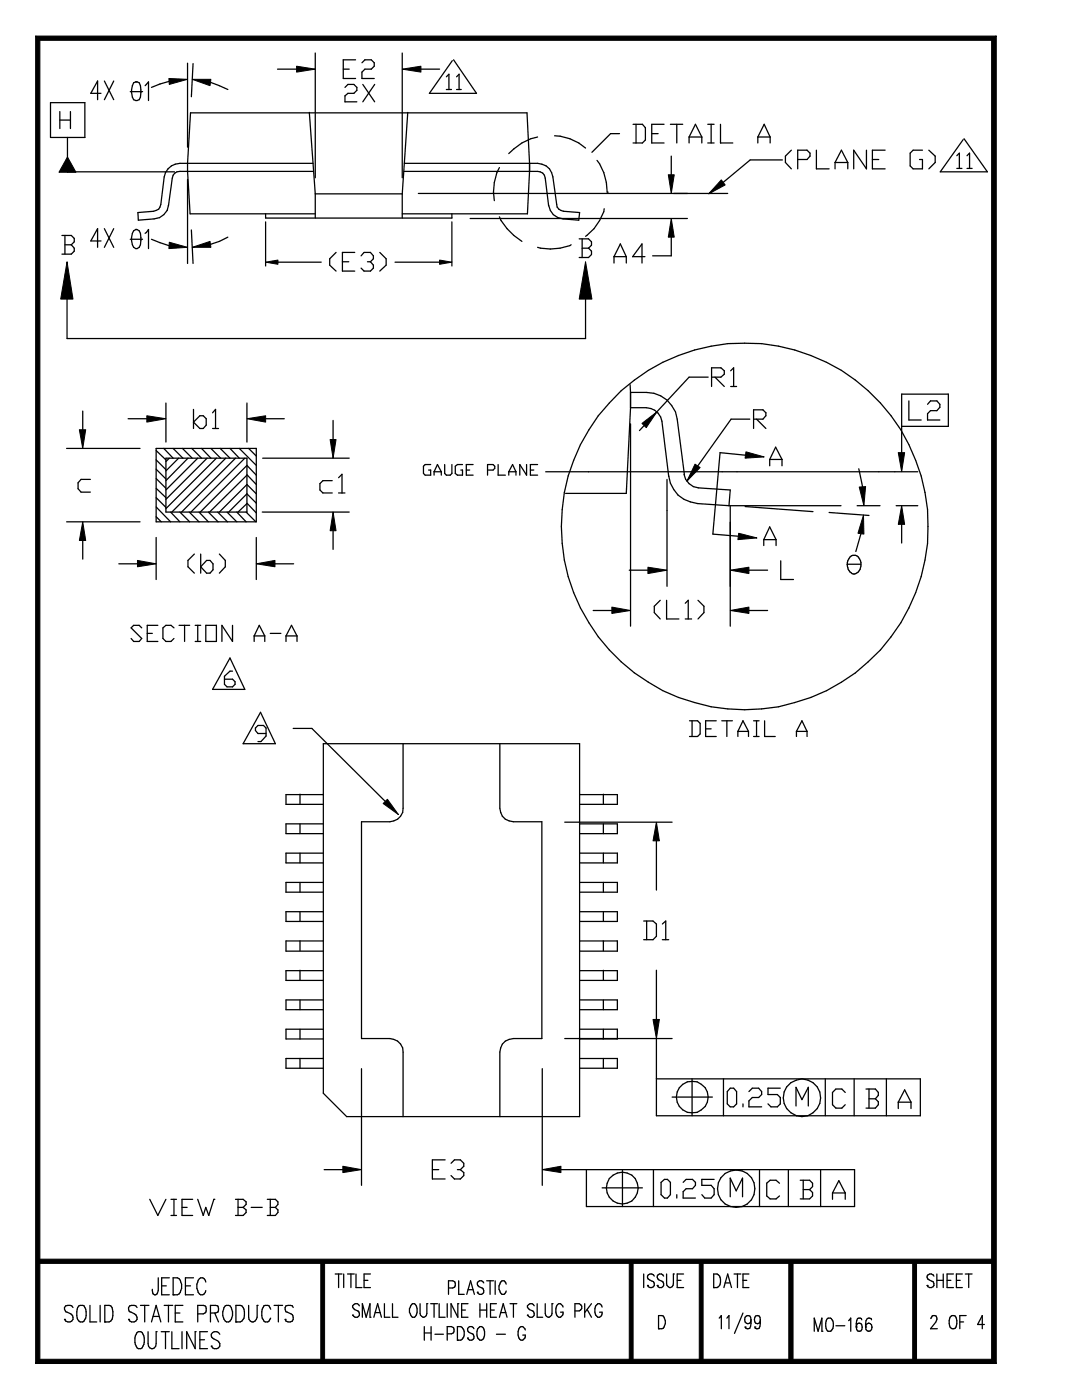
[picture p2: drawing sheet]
<svg xmlns="http://www.w3.org/2000/svg" width="216mm" height="279mm" viewBox="0 0 216 279" stroke-linecap="round" stroke-linejoin="round" font-family="sans-serif">
<g fill="none" stroke="#000" stroke-width=".25">
<path d="M20.2 18.6h-2.1l1.4-2.4v3.7M20.8 16.2l1.9 3.7M22.7 16.2l-1.9 3.7M26 18.3h2.4M26.7 16.5l.4-.2 .7 .2a4.3 4.3 0 0 1 0 3.4l-.5 .2-.6-.2a3.5 3.5 0 0 1 0-3.4zM27.1 16.3h.1M29 17.1l.6-.8v3.8M33.7 16.3l-3.5 1.1M37.4 12.6v16.8M38.5 12.7l-.3 6.6M42 16.4l3.5 1.5M55.4 13.8h3.8"/>
<path d="M62.9 10.6v24.9M68.5 13.8h1.2M68.8 17.4l.6-.6h1.2l.6 .6v.6l-.6 .6h-1.2l-.6 .5v1.2h2.4M71 11.9h-2.5v3.8h2.5M72.2 12.5l.6-.6h1.3l.6 .6v.7l-.6 .6h-1.3l-.6 .6v1.3h2.5M72.4 16.8l2.4 3.5M74.8 16.8l-2.4 3.5M80.3 10.6v24.9M84 13.8h3.7M89.1 15.3l.5-.5v3.1M89.1 17.9h1M90.5 11.9l4.6 6.7h-9.4l4.6-6.5"/>
<path d="M91.1 17.9h.9M91.1 15.3l.5-.5v3.1M10.1 20.5h6.8v6.9h-6.8zM11.9 22.3v3.4M11.9 24h2.2M13.5 27.4v7M13.5 34.3h21.3M14.1 22.3v3.4M37.4 35.8v16.8M61.7 22.4l1.2 16.3M62.5 32.6h-26.6a3.2 3.2 0 0 0-3.1 2.7l-.7 5.5a1.45 1.45 0 0 1-1.5 1.4l-3.1 .2 .1 1.5 3.1-.2a3.1 3.1 0 0 0 2.9-2.7M62.6 34.2h-26.7a1.44 1.44 0 0 0-1.5 1.4l-.8 5.5"/>
<path d="M62.9 38.7h17.4M62.9 38.7v4.8M80.3 38.7v4.8M80.6 34.2h26.7a1.44 1.44 0 0 1 1.5 1.4l.7 5.5M80.7 32.6h26.6a3.1 3.1 0 0 1 3 2.7l.8 5.5a1.46 1.46 0 0 0 1.3 1.4l3.3 .2-.2 1.5-3.1-.2a3.1 3.1 0 0 1-2.9-2.7M81.4 22.4l-1.1 16.3M83.5 38.6h61.7M99.7 33.4a10.3 10.3 0 0 0-1.1 6.6M107.3 27.3a10.6 10.6 0 0 0-5.8 3.3M110.7 27.1a9.8 9.8 0 0 1 6.1 2.4M119.1 32a10.2 10.2 0 0 1 2.1 6.4M121.2 38.4h.1"/>
<path d="M123.6 26.7h-1.8l-3.7 3.7M126.3 24.8h1.9l.6 .7v2.4l-.6 .6h-1.9M126.9 24.8v3.7M130 26.7h1.3M132.5 24.8h-2.5v3.7h2.5M133.8 24.8h2.4M133.9 31.2v3.7M135 24.8v3.7M137.5 27.3v1.2M137.5 27.3l1.3-2.5 1.2 2.5M137.5 27.3h2.5M140 27.3v1.2"/>
<path d="M141.2 28.5h1.3M141.2 24.8h1.3M141.9 24.8v3.7M143.8 24.8v3.7h2.4M151.2 27.3h2.5M151.2 27.3v1.2M151.2 27.3l1.3-2.5 1.2 2.5M153.7 27.3v1.2M156.1 31.9h-6.4l-8.1 6.7M157.9 30l-1.2 1.2v1.2l1.2 1.3M159.2 31.8h1.8l.6-.6v-.6l-.6-.6h-1.8v3.7M162.9 30v3.7h2.5"/>
<path d="M166.6 32.4v1.3M166.6 32.4l1.3-2.4 1.3 2.4M166.6 32.4h2.6M169.2 32.4v1.3M172.9 30v3.7l-2.6-3.7v3.7M174.1 31.8h1.2M176.6 30h-2.5v3.7h2.5M184.1 30h-1.9l-.6 .6v2.5l.6 .6h1.9v-1.9h-.6M185.3 30l1.3 1.2v1.2l-1.3 1.3M190.9 31.1l.5-.5v3M190.9 33.6h1M192.4 27.7l4.6 6.6h-9.4l4.6-6.4"/>
<path d="M193 33.6h1M193 31.1l.5-.5v3M12.4 47h1.8l.6 .6v.7l-.6 .6M13 48.9h1.2M13 47v3.7M13.4 59.7v7.9h103.4v-7.9M14.2 48.9l.6 .6v.6l-.6 .6h-1.8M20.2 48.1h-2.1l1.4-2.5v3.8M20.8 45.6l1.9 3.8M22.7 45.6l-1.9 3.8M26 47.8h2.4M26.7 46.1l.4-.3 .7 .3a4.1 4.1 0 0 1 0 3.3l-.7 .2a2.06 2.06 0 0 1-.9-2.2z"/>
<path d="M27.1 45.8h.1M29 46.6l.6-.8v3.8M30.2 47.8l3.5 1.2M38.2 45.9l.3 6.7M45.5 47.3l-1.7 .9-1.8 .6M53 42.7v.8h37.2v-.8M53 44.3v8.8M55.5 52.3h8.6M62.9 42.7h-25l-.5-10.1 .6-10.1h67.2l.5 10.1-.5 10.1h-24.9M67.1 50.4l-1.3 1.2v1.3l1.3 1.2M68.3 52.2h1.3M70.8 50.4h-2.5v3.7h2.5"/>
<path d="M72.1 51.1l.5-.7h1.3l.6 .7v.5l-.6 .6M73.3 52.2h.6M73.9 52.2l.6 .7v.6l-.6 .6h-1.3l-.5-.6M75.8 50.4l1.2 1.2v1.3l-1.2 1.2M78.8 52.3h8.9M90.2 44.3v8.8M93.8 43.6h43.4M99.7 43.3a11.6 11.6 0 0 0 4.4 4.9M114 48.9a10.2 10.2 0 0 1-6.7 .5M115.6 47.7h1.8l.6 .6v.6l-.6 .6M116.2 49.5h1.2M116.2 47.7v3.7"/>
<path d="M117.4 49.5l.6 .6v.7l-.6 .6h-1.8M120.6 41.7a9.6 9.6 0 0 1-3.8 5.5M122.5 51.2v1.3M122.5 51.2l1.3-2.5 1.2 2.5M122.5 51.2h2.5M125 51.2v1.3M128.7 51.2h-2.5l1.9-2.5v3.8M133.9 47.3v3.8h-3.7M125.7 76.8l.1 1.5M125.8 78.3h3.1a6.1 6.1 0 0 1 6.2 5.4l1.5 11M125.8 78.3v3.1M141.3 75.3h-3.8l-9.9 10.6"/>
<path d="M142 75.3h1.8l.7-.6v-.7l-.7-.6h-1.8v3.7M142.7 75.3l1.8 1.8M145.8 74l.6-.6v3.7M145.8 77.1h1.2M13.3 89.5h14.6M16.5 82v3.8M18 95.7h-1.8l-.6 .7v1.1l.6 .7h1.8M25.6 83.6h3.7M31.2 89.5h19.9v14.6h-19.9zM31.2 89.9l1.9 1.9M31.2 91.8l1.9 1.9M31.2 93.6l1.9 2"/>
<path d="M31.2 95.5l1.9 2M31.2 97.5l1.9 1.8M31.2 99.3l1.9 2M32.7 89.5l1.8 1.9M33.1 91.4h16.2v10.8h-16.2zM33.1 80.4v7.8M33.8 91.4l-.7 .7M34.5 89.5l2 1.9M35.6 91.4l-2.5 2.6M36.4 89.5l2 1.9M37.5 91.4l-4.4 4.5M38.3 89.5l1.9 1.9"/>
<path d="M38.6 84.2l1.3-1.2h.7l.5 .6v1.2l-.5 .7h-.7zM38.6 81.7v3.8M39.5 91.4l-6.4 6.4M40.2 89.5l1.9 1.9M41.3 91.4l-8.2 8.3M42.1 89.5l1.9 1.9M42.4 85.5h1.2M42.4 82.4l.6-.7v3.8M43.2 91.4l-10.1 10.1M43.9 89.5l2 1.9M45 91.4l-10.7 10.8M45.9 89.5l1.9 1.9"/>
<path d="M47 91.4l-10.8 10.8M47.8 89.5l3.3 3.4M48.9 91.4l-10.8 10.8M49.3 80.4v7.8M49.3 94.8l-7.5 7.4M49.3 94.7l1.8 2M49.6 89.5l1.5 1.5M51.1 94.8l-1.8-1.9-9.3 9.3M51.1 98.6l-1.8-1.9-5.5 5.5M52.4 91.4h17.3M53 83.6h3.7M66.3 95.9h-1.9l-.6 .6v1.3l.6 .6h1.9"/>
<path d="M66.5 83.9v3.8M67.6 98.4h1.2M67.6 95.3l.6-.6v3.7M85.9 92.7h-1.1l-.3 .3v1.5l.3 .3h1.1v-1h-.4M86.6 94.1v.7M86.6 94.1h1.5M86.6 94.1l.7-1.4 .8 1.4M88.1 94.1v.7M88.7 92.7v1.8l.4 .3h.7l.4-.3v-1.8M92.3 92.7h-1l-.5 .3v1.5l.5 .3h1v-1h-.4M93 93.8h.7M94.4 92.7h-1.4v2.1h1.4"/>
<path d="M97.3 93.8h1.1l.3-.3v-.5l-.3-.3h-1.1v2.1M99.4 92.7v2.1h1.4M101.5 94.1h1.5M101.5 94.1v.7M101.5 94.1l.8-1.4 .7 1.4M103 94.1v.7M105.1 92.7v2.1l-1.4-2.1v2.1M105.8 93.8h.7M107.3 92.7h-1.5v2.1h1.5M108.9 94.1h74.2M125.8 81.4h3.1a3.2 3.2 0 0 1 3.2 2.7l1.3 11M125.8 81.4l-.8 17.1h-12.1"/>
<path d="M125.8 84.6v40.4M133.1 95.7v21.3M133.4 95a6.1 6.1 0 0 0 5.8 5.5l6.3 .4M136.5 94.7a3.3 3.3 0 0 0 2.9 2.7l6.3 .4-.2 3.1M148.8 90.8l-5.1-.5-1.5 16.3 5.1 .4M149.6 83.7h-3.7l-8.8 12.3M150.4 83.7h1.8l.6-.7v-.6l-.6-.6h-1.8v3.7M151 83.7l1.8 1.8M153.6 91.7v1.3M153.6 91.7l1.2-2.5 1.2 2.5M153.6 91.7h2.4M156 91.7v1.3"/>
<path d="M171.4 93.6l.7 3.6M179.9 85.1h9.3v-6.4h-9.3v11.6M181.4 80v3.8h2.4M185.1 80.7l.6-.7h1.2l.6 .7v.6l-.6 .7h-1.2l-.6 .5v1.3h2.4M13.3 104.1h14.6M16.5 107.9v3.7M23.7 112.5h3.7M31.2 107.3v8.4M31.2 101.2l2.8 2.9M31.2 103.1l1 1M34 102.2l1.9 1.9M35.9 102.2l1.9 1.9"/>
<path d="M37.8 102.2l1.9 1.9M38.8 110.6l-1.3 1.2v1.3l1.3 1.3M39.7 102.2l1.9 1.9M40 110.6v3.8M41.2 111.8h.7l.6 .7v1.2l-.6 .7h-.7l-1.2-1.3zM41.6 102.2l1.9 1.9M43.4 102.2l2 1.9M43.8 110.6l1.2 1.2v1.3l-1.2 1.3M45.3 102.2l1.9 1.9M47.2 102.2l1.9 1.9M49.1 102.2l2 1.9M49.3 100.5l-1.8 1.7"/>
<path d="M49.3 100.4l1.8 2M51.1 107.3v8.4M51.1 100.4l-1.8-1.8-3.7 3.6M52.3 102.2h17.4M54.9 112.5h3.7M66.5 105.9v3.7M125.6 113.8h3.7M131.7 119.8l-1.1 1.2v1.3l1.1 1.2M133 119.8v3.7h2.5M139.3 119.8l1.2 1.2v1.3l-1.2 1.2M145.5 100.9h22.3M145.7 101v24"/>
<path d="M148.7 101.1l13.5 1M149.4 113.8h3.8M152.4 107.7v1.2M152.4 107.7l1.2-2.5 1.3 2.5M152.4 107.7h2.5M154.9 107.7v1.2M155.8 111.9v3.8h2.5M165.4 102.3l8 .6M169 112.6h2.7M169.7 111.1a1.25 1.25 0 0 1 2 .8 1.88 1.88 0 0 1-1.4 2.7 2.1 2.1 0 0 1-.6-3.5zM171 100.9h4.6M171.8 106.5l-1 3.6"/>
<path d="M178.8 100.9h4.3M179.9 104.6v3.8M28.3 125.3l-.5-.5h-1.1l-.5 .5 2.1 2.1-.5 .6h-1.1l-.5-.6M29.4 126.4h1M31.5 124.8h-2.1v3.2h2.1M34.7 125.3l-.6-.5h-1l-.6 .5v2.1l.6 .6h1l.6-.6M35.7 124.8h2.1M36.8 124.8v3.2M38.9 128h1.1M38.9 124.8h1.1M39.5 124.8v3.2M41.1 124.8h2.1v3.2h-2.1z"/>
<path d="M45.9 131.3l3 6.3h-6.5zM46.4 124.8v3.2l-2.1-3.2v3.2M46.4 133.9h-.5l-1.1 1.1v1.6l.5 .5h1.1l.5-.5v-.5l-.5-.5h-1.6M50.7 126.9v1.1M50.7 126.9l1-2.1 1.1 2.1M50.7 126.9h2.1M52.8 126.9v1.1M53.9 126.4h2.1M57.1 126.9h2.2M57.1 126.9v1.1M57.1 126.9l1.1-2.1 1.1 2.1M59.3 126.9v1.1"/>
<path d="M118.4 121.8h3.7M136.7 123.5h1.3M136.7 120.4l.6-.6v3.7M149.4 121.8h3.8M52 142.2l2.9 6.2h-6.4zM53.1 146.4h-1.6l-.5-.6v-.5l.5-.5h1.1l.5 .5v1.6l-1 1.1h-.6M58.5 145.4h3.7l14.7 14.5M59.9 158.5v2M64.5 158.6h-7.4v1.9h7.4M64.5 148.4h51.2v74.4h-46.5l-4.7-4.6zM80.4 148.4v12.9a2.67 2.67 0 0 1-2.6 2.7h-5.7v43.3h5.7a2.67 2.67 0 0 1 2.6 2.7v12.8M99.7 148.4v12.9a2.67 2.67 0 0 0 2.7 2.7h5.7v43.3h-5.7a2.67 2.67 0 0 0-2.7 2.7v12.8"/>
<path d="M115.7 158.6h7.5v1.9h-7.5M120.4 158.5v2M137.6 143.8h1.6l.5 .6v2.1l-.5 .5h-1.6M138.1 143.8v3.2M140.8 145.5h1.1M142.9 143.8h-2.1v3.2h2.1M144 143.8h2.1M145 143.8v3.2M147.2 146v1M147.2 146l1.1-2.2 1.1 2.2M147.2 146h2.2M149.4 146v1"/>
<path d="M150.4 147h1.1M150.4 143.8h1.1M151 143.8v3.2M152.6 143.8v3.2h2.1M158.9 146h2.1M158.9 146v1M158.9 146l1.1-2.2 1 2.2M161 146v1M59.9 164.4v2M59.9 170.3v1.9M59.9 176.1v2M64.5 164.4h-7.4v2h7.4"/>
<path d="M64.5 170.3h-7.4v1.9h7.4M64.5 176.1h-7.4v2h7.4M112.7 164.1h21.4M115.7 176.1h7.5v2h-7.5M115.7 170.3h7.5v1.9h-7.5M115.7 164.4h7.5v2h-7.5M120.4 164.4v2M120.4 170.3v1.9M120.4 176.1v2M131 167.8v9.8M59.9 181.9v2M59.9 187.8v1.9"/>
<path d="M59.9 193.6v2M59.9 199.6v1.9M64.5 181.9h-7.4v2h7.4M64.5 187.8h-7.4v2h7.4M64.5 193.7h-7.4v2h7.4M64.5 199.6h-7.4v1.9h7.4M115.7 199.6h7.5v1.9h-7.5M115.7 193.7h7.5v2h-7.5M115.7 187.8h7.5v2h-7.5M115.7 181.9h7.5v2h-7.5M120.4 181.9v2M120.4 187.8v1.9"/>
<path d="M120.4 193.6v2M120.4 199.6v1.9M128.4 183.8h1.9l.7 .6v2.5l-.7 .6h-1.9M129 183.8v3.7M131 193.6v9.9M132.2 187.5h1.2M132.2 184.4l.6-.6v3.7M59.9 205.4v1.9M59.9 211.2v2M64.5 205.4h-7.4v1.9h7.4M64.5 211.2h-7.4v2h7.4M72.1 213.3v23.3"/>
<path d="M108.2 213.3v23.3M112.7 207.3h21.4M115.7 211.2h7.5v2h-7.5M115.7 205.4h7.5v1.9h-7.5M120.4 205.4v1.9M120.4 211.2v2M131 207.3v15.4h52.6v-7.4h-52.6M134.1 218.9h8.1M138.1 215.3v7.4M144.4 215.3v7.4M145.7 217.2h.7l.6 .6v2.5l-.6 .6h-.7l-.6-.6v-2.5zM149.4 217.8l.7-.6h1.3l.6 .6v.6l-.6 .6h-1.3l-.7 .7v1.2h2.6"/>
<path d="M155.7 217.2h-2.5v1.2h1.9l.6 .6v1.3l-.6 .6h-1.3l-.6-.6M164.7 215.3v7.4M168.7 218l-.7-.7h-1.2l-.7 .7v2.5l.7 .6h1.2l.7-.6M170.4 215.3v7.4M172.8 217.3h1.9l.6 .7v.6l-.6 .7M173.4 219.3h1.3M173.4 217.3v3.8M174.7 219.3l.6 .6v.6l-.6 .6h-1.9M176.9 215.3v7.4M179.2 220v1.2M179.2 220l1.3-2.5 1.3 2.5M179.2 220h2.6"/>
<path d="M181.8 220v1.2M29.9 239.4l1.6 3.2 1.6-3.2M34.1 239.4h1.1M34.7 239.4v3.2M38.4 239.4h-2.1v3.2h2.1M39.5 239.4l1.1 3.2 .5-1.6 .6 1.6 1-3.2M42.7 239.4h.1M47 239.4h1.5l.6 .5v.5l-.6 .6M47.5 239.4v3.2M53.3 239.4h1.6l.6 .5v.5l-.6 .6M53.9 239.4v3.2M64.7 233.4h3.7"/>
<path d="M86.3 233.4h1.2M88.8 231.5h-2.5v3.8h2.5M90 232.2l.7-.7h1.2l.6 .7v.5l-.6 .7M91.3 233.4h.6M91.9 233.4l.6 .6v.6l-.6 .7h-1.2l-.7-.7M111.9 233.4h58.6v7.4h-53.5v-7.4M120.1 237.1h8.1M124.2 233.4v7.4M130.4 233.4v7.4M131.9 236l.7-.6h.6l.6 .6v2.4l-.6 .7h-.6l-.7-.7zM135 238.4v.7M136.3 236l.6-.6h1.3l.6 .6v.6l-.6 .6h-1.3l-.6 .6v1.3h2.5"/>
<path d="M142.5 235.4h-2.5v1.2h1.9l.6 .6v1.2l-.6 .7h-1.3l-.6-.7M145.7 238.8v-3.7l1.2 2.6 1.3-2.6v3.7M148.3 220.3v.6M151.6 233.4v7.4M155.5 236.1l-.6-.6h-1.2l-.7 .6v2.6l.7 .6h1.2l.6-.6M157.3 233.4v7.4M158.8 220.7v-3.7l1.2 2.5 1.3-2.5v3.7M159.7 235.5h1.8l.6 .6v.7l-.6 .6M160.3 237.4h1.2M160.3 235.5v3.8M161.5 237.4l.6 .6v.7l-.6 .6h-1.8M163.7 233.4v7.4"/>
<path d="M166.1 238.1v1.3M166.1 238.1l1.3-2.5 1.3 2.5M166.1 238.1h2.6M168.7 238.1v1.3M31.6 255v2.6l-.3 .6-.5 .2a.94 .94 0 0 1-.4-1.1M32.3 256.6h.9M33.8 255h-1.5v3.4h1.5M34.1 242.6h1.1M34.5 258.4h.1M34.5 255h.9a2.05 2.05 0 0 1 0 3.4h-.9zM36.3 241h1M37 256.6h1"/>
<path d="M38.6 255h-1.6v3.4h1.6M41.1 255.9a.81 .81 0 0 0-.8-.9 .81 .81 0 0 0-.8 .9 2.27 2.27 0 0 0 .5 2.5 .87 .87 0 0 0 1.1-.8M47.5 241h1M48.5 241l.6 .5v.5l-.6 .6h-1.5M50.1 241h2.2M53.9 241h1M54.9 241l.6 .5v.5l-.6 .6h-1.6M66.9 254.3h1.3M67.6 254.3v2.7M68.6 254.3v2.7M69.3 254.3h1.4M70 254.3v2.7"/>
<path d="M71 254.3v2.7h1.2M72.6 255.5h.8M73.9 254.3h-1.3v2.7h1.3M89.5 257h.8l.4-.1a.78 .78 0 0 0-.4-1.3h-.8v2.7M91.5 255.6v2.7h1.1M93.1 258.3l.8-2.7 .8 2.7M93.4 257.4h1M95.2 257.9h.1M96.5 256l-.4-.4h-.4a.64 .64 0 0 0-.5 .6 .64 .64 0 0 0 .4 .6l.6 .2a.72 .72 0 0 1-.1 1.3h-.4l-.5-.4M97.1 255.6h1.4M97.8 255.6v2.7M98.8 255.6v2.7"/>
<path d="M101 256.3a.74 .74 0 0 0-.8-.7 1.78 1.78 0 0 0 0 2.7 .74 .74 0 0 0 .8-.7M128.4 254.3v2.7M129.2 256.5h.1M130.6 254.7a.68 .68 0 0 0-.9-.4 .68 .68 0 0 0-.4 .9l.8 .5a.7 .7 0 0 1 .3 1.2 .7 .7 0 0 1-1.2-.4M131.1 256.5h.1M132.4 254.7l-.4-.4h-.4a.64 .64 0 0 0-.5 .5 .64 .64 0 0 0 .4 .6l.6 .3a.72 .72 0 0 1-.1 1.3h-.4l-.5-.5M133 254.3v1.9a.72 .72 0 0 0 1.1 .6l.3-.6v-1.9M134.4 254.3h.1M135.1 255.5h.8M136.4 254.3h-1.3v2.7h1.3M142.4 257h.1M142.4 254.3h.7a1.64 1.64 0 0 1 0 2.7h-.7z"/>
<path d="M144.4 257l.8-2.7 .8 2.7M144.7 256h.9M146.5 254.3h1.3M147.2 254.3v2.7M148.3 255.5h.7M149.4 254.3h-1.1v2.7h1.1M185 256.5h.1M186.4 254.7a.68 .68 0 0 0-.9-.4 .68 .68 0 0 0-.4 .9l.8 .5a.7 .7 0 0 1 .2 1.2 .7 .7 0 0 1-1.1-.4M186.9 254.3v2.7M186.9 255.5h1.3M188.2 254.3v2.7M189 255.5h.7"/>
<path d="M190.2 254.3h-1.2v2.7h1.2M190.8 255.5h.8M192 254.3h-1.2v2.7h1.2M192.6 254.3h1.4M193.3 254.3v2.7M12.9 263.3h.1M14.6 260.9a1.01 1.01 0 0 0-1.7 0l.2 .9a1.45 1.45 0 0 1 1.5 1.5 .93 .93 0 0 1-.9 .6 .93 .93 0 0 1-.8-.6M15.7 260.6h1.1a2.49 2.49 0 0 1-.3 3.2 1.04 1.04 0 0 1-1.2-1.2 2.58 2.58 0 0 1 .4-2zM17.9 260.5v3.3h1.4M20 260.5v3.3M20.9 263.8h.1M20.9 260.5h.9a1.08 1.08 0 0 1 .7 1.3 1.77 1.77 0 0 1-.7 2h-.9z"/>
<path d="M25.7 263.3h.1M27.3 260.9a.9 .9 0 0 0-.9-.4 .9 .9 0 0 0-.7 .8l.2 .5a1.6 1.6 0 0 1 1.4 1.5 .93 .93 0 0 1-.8 .6 .93 .93 0 0 1-.8-.6M27.3 265.9l.3-.1h.5a2.36 2.36 0 0 1 0 3.4h-.5a2.49 2.49 0 0 1-.3-3.3zM28 260.5h1.7M28.9 260.5v3.3M29.5 265.8l.1 2.8a.76 .76 0 0 0 .8 .6 .76 .76 0 0 0 .7-.6l.1-2.8M30.2 263.8l1-3.3 .9 3.3M30.6 262.7h1.1M31.2 265.8h.1M32.2 265.8h1.6M32.8 260.5h1.7M33 265.8v3.4"/>
<path d="M33.6 260.5v3.3M34.3 265.8v3.4h1.4M35 262h.9M36.3 265.8v3.4M36.5 260.5h-1.5v3.3h1.5M38.9 265.8h.1M38.9 265.8v3.4l-1.6-3.4v3.4M39.5 262.2h1.1l.3-.2a.9 .9 0 0 0-.3-1.5h-1.1v3.3M39.9 267.4h.9M41.4 265.8h-1.5v3.4h1.5M42 262h1l.4-.1 .2-.4-.2-.9-1.4-.1v3.3M42.2 268.6h.1"/>
<path d="M42.8 262l.8 1.8M43.9 266.3a.88 .88 0 0 0-1-.6 .88 .88 0 0 0-.7 .9 1.49 1.49 0 0 0 1.1 .9 .85 .85 0 0 1 .6 .9 .85 .85 0 0 1-.6 .8h-.5l-.6-.6M45 260.6a.84 .84 0 0 1 1.2 .7 2.09 2.09 0 0 1-.6 2.5h-.4a2.26 2.26 0 0 1-.2-3.2zM47.1 263.8h.1M47.1 260.5h.8a1.25 1.25 0 0 1 .9 1.3 1.51 1.51 0 0 1-1.7 2zM49.6 260.5v2.4a.79 .79 0 0 0 .6 .9 .79 .79 0 0 0 .9-.5l.2-.4v-2.4M51.3 260.5h.1M54 261.3l-.3-.7h-1a2.49 2.49 0 0 0 .2 3.2 .9 .9 0 0 0 1.1-.7M54.7 260.5h1.7M55.5 260.5v3.3M56.9 263.3h.1M58.5 260.9l-.2-.3-.8-.1a.73 .73 0 0 0-.6 .5 .73 .73 0 0 0 .2 .8 1.56 1.56 0 0 1 1.4 1.1v.4a.87 .87 0 0 1-.8 .5 .87 .87 0 0 1-.8-.5"/>
<path d="M70.4 262.5h.1M71.7 260.6l-.2-.3a.75 .75 0 0 0-1.1 .3 1.23 1.23 0 0 0 1.1 1.1 .78 .78 0 0 1-.2 1.2h-.4l-.5-.4M72.3 262.9v-2.7l.8 2.7 .7-2.7v2.7M73.8 262.9h.1M74.6 262.9l.8-2.7 .7 2.7M74.8 262h1.1M76.7 260.2v2.7h1.1M78.3 260.2v2.7h1.1M82.3 260.2a.87 .87 0 0 1 .9 1 1.93 1.93 0 0 1-.5 1.7 .74 .74 0 0 1-.8-.7 1.96 1.96 0 0 1 .4-2zM83.8 260.2v1.9a.72 .72 0 0 0 1.1 .6l.3-.6v-1.9M84.7 264.8v2.7M84.7 266h1.3"/>
<path d="M85.2 260.2h.1M85.9 260.2h1.4M86 264.8v2.7M86.6 260.2v2.7M86.8 266.3h1.7M87.6 260.2v2.7h1.2M89.2 260.2v2.7M89.2 266.2h.9l.3-.2a.78 .78 0 0 0-.3-1.2h-.9v2.7M91.3 267.5h.1M91.3 264.8h.6a1.64 1.64 0 0 1 0 2.7h-.6zM91.4 260.2h.1M91.4 260.2v2.7l-1.4-2.7v2.7"/>
<path d="M92.1 261.5h.8M93.3 267h.1M93.4 260.2h-1.3v2.7h1.3M94.6 265.2l-.5-.4h-.4a.64 .64 0 0 0-.4 .5 .64 .64 0 0 0 .3 .6l.6 .3a.72 .72 0 0 1-.1 1.3h-.4l-.4-.5M95.3 265.2l.5-.4a1.2 1.2 0 0 1 .9 1.6 .97 .97 0 0 1-.9 1.1 1.89 1.89 0 0 1-.5-2.3zM95.8 261.5h1.3M95.8 260.2v2.7M97.1 260.2v2.7M97.9 261.5h.7M99.1 260.2h-1.2v2.7h1.2M99.1 266.3h1.7M99.7 262.9l.7-2.7 .8 2.7"/>
<path d="M99.9 262h1M101.8 260.2h1.3M102.4 260.2v2.7M104.8 265.4l-.5-.6a1.2 1.2 0 0 0-.9 1.6 .97 .97 0 0 0 .9 1.1l.5-.7v-.4h-.5M105.2 262.5h.1M106.6 260.6l-.2-.3a.75 .75 0 0 0-1.2 .3 1.23 1.23 0 0 0 1.2 1.1 .78 .78 0 0 1-.2 1.2h-.5l-.5-.4M107.2 260.2v2.7h1.1M108.8 260.2v1.9a.68 .68 0 0 0 .7 .8 .68 .68 0 0 0 .7-.8v-1.9M110.2 260.2h.1M112.4 260.9l-.6-.7a1.2 1.2 0 0 0-.9 1.7 .97 .97 0 0 0 .9 1l.6-.7v-.3h-.6M114.7 261.6h.9a.75 .75 0 0 0 .5-.7 .75 .75 0 0 0-.5-.7h-.9v2.7M116.7 260.2v2.7"/>
<path d="M117.2 261.4l.8 1.5M118 260.2l-1.3 1.8M120.1 260.9a.74 .74 0 0 0-.8-.7 1.78 1.78 0 0 0 0 2.7 .79 .79 0 0 0 .8-1h-.5M131.4 265.2h.1M131.4 262.6h.7a1.57 1.57 0 0 1 0 2.6h-.7zM143.5 263.1l.4-.5v2.6M145 263.1l.5-.5v2.6M148.3 262l-1.7 4.1M148.7 264.8h.1M148.9 262.6a.6 .6 0 0 1 .9 .3v.9a.62 .62 0 0 1-.6 .4 .62 .62 0 0 1-.5-.4 1.03 1.03 0 0 1 .2-1.2zM149.9 263.4l-.1 1.3-.2 .4a.65 .65 0 0 1-.9-.3M150.6 264.8h.1"/>
<path d="M150.8 262.6h.7a.98 .98 0 0 1-.3 1.6l-.4-.1a1.14 1.14 0 0 1 0-1.5zM151.7 263.4l-.1 1.3-.1 .4a.54 .54 0 0 1-.9-.3M162.5 265.7v-2.6l.7 2.6 .8-2.6v2.6M164 265.7h.1M165.1 263.1h.6a1.7 1.7 0 0 1 0 2.6h-.4a2.02 2.02 0 0 1-.2-2.6zM166.8 264.6h1.8M169.3 263.6l.5-.5v2.6M170.9 264.8h.1M171.1 264.2a.58 .58 0 0 1 .9 .2 .76 .76 0 0 1 0 .9 .76 .76 0 0 1-.9 .3 1.14 1.14 0 0 1 0-1.4zM172 263.4a.54 .54 0 0 0-.9-.3l-.2 .5v1.2M172.7 264.8h.1M172.8 264.4l.5-.3a.77 .77 0 0 1 .7 .9 .77 .77 0 0 1-.9 .6l-.3-.3z"/>
<path d="M173.9 263.4a.58 .58 0 0 0-.8-.3l-.3 .5-.1 1.2M185.8 263.1a.63 .63 0 0 1 .8-.5 .63 .63 0 0 1 .3 1l-1.2 1.6h1.3M189.6 262.9a.68 .68 0 0 1 .7-.4 .68 .68 0 0 1 .5 .6l.1 .5a1.46 1.46 0 0 1-.6 1.6 .83 .83 0 0 1-.9-1zM191.5 263.8h.8M192.8 262.6h-1.3v2.6M196.4 264.3h-1.3l.9-1.7v2.6"/>
<circle cx="148.6" cy="105.1" r="36.6"/>
<circle cx="138.1" cy="218.9" r="3.2"/>
<circle cx="160" cy="219.1" r="3.7"/>
<circle cx="124.1" cy="237.1" r="3.2"/>
<circle cx="146.9" cy="237.2" r="3.7"/>
</g>
<g fill="#000" stroke="#000" stroke-width=".2">
<path d="M7.1 7.2h191.7l-.9 .8h-189.9z" fill-rule="evenodd"/>
<path d="M33.7 15.7l3.7 .1-3.6 1z" fill-rule="evenodd"/>
<path d="M38.4 15.8h3.7l-.2 1.3z" fill-rule="evenodd"/>
<path d="M59.2 13.2l3.7 .6-3.7 .6z" fill-rule="evenodd"/>
<path d="M80.3 13.8l3.7-.6v1.2z" fill-rule="evenodd"/>
<path d="M197.9 8l.9-.8v264.9l-.9-.8z" fill-rule="evenodd"/>
<path d="M13.5 31.3l1.7 3.1h-3.4z" fill-rule="evenodd"/>
<path d="M133.3 34.9h1.2l-.6 3.7z" fill-rule="evenodd"/>
<path d="M143.9 35.9l.8 1-3.3 1.8z" fill-rule="evenodd"/>
<path d="M13.4 52.2l1.2 7.5h-2.5z" fill-rule="evenodd"/>
<path d="M33.8 48.3l3.6 1.1-3.7 .2z" fill-rule="evenodd"/>
<path d="M38.4 49.4l3.5-1.2 .2 1.2z" fill-rule="evenodd"/>
<path d="M53 52.3l2.5-.4v.8z" fill-rule="evenodd"/>
<path d="M87.7 51.9l2.5 .4-2.5 .4z" fill-rule="evenodd"/>
<path d="M116.8 52.2l1.3 7.5h-2.5z" fill-rule="evenodd"/>
<path d="M133.9 43.6l.6 3.7h-1.2z" fill-rule="evenodd"/>
<path d="M15.8 85.8h1.3l-.6 3.7z" fill-rule="evenodd"/>
<path d="M29.3 83l3.8 .6-3.8 .6z" fill-rule="evenodd"/>
<path d="M49.3 83.6l3.7-.6v1.2z" fill-rule="evenodd"/>
<path d="M65.9 87.7h1.2l-.6 3.7z" fill-rule="evenodd"/>
<path d="M128.1 84.5l3-2.3-2.2 3.1z" fill-rule="evenodd"/>
<path d="M138.7 92.6l1 .7-2.6 2.7z" fill-rule="evenodd"/>
<path d="M148.8 90.2l3.7 1-3.8 .2z" fill-rule="evenodd"/>
<path d="M171.4 97.2l1.3-.1-.3 3.8z" fill-rule="evenodd"/>
<path d="M179.2 90.3h1.3l-.6 3.8z" fill-rule="evenodd"/>
<path d="M16.5 104.1l.6 3.8h-1.3z" fill-rule="evenodd"/>
<path d="M27.4 111.8l3.8 .7-3.8 .6z" fill-rule="evenodd"/>
<path d="M51.1 112.5l3.8-.7v1.3z" fill-rule="evenodd"/>
<path d="M66.5 102.2l.6 3.7h-1.2z" fill-rule="evenodd"/>
<path d="M129.3 113.2l3.8 .6-3.8 .7z" fill-rule="evenodd"/>
<path d="M147.4 106.4l3.6 1-3.8 .3z" fill-rule="evenodd"/>
<path d="M145.7 113.8l3.7-.6v1.3z" fill-rule="evenodd"/>
<path d="M172.3 102.8l.1 3.8-1.2-.2z" fill-rule="evenodd"/>
<path d="M179.9 100.9l.6 3.7h-1.3z" fill-rule="evenodd"/>
<path d="M122.1 121.2l3.7 .6-3.7 .6z" fill-rule="evenodd"/>
<path d="M145.7 121.8l3.7-.6v1.2z" fill-rule="evenodd"/>
<path d="M76.5 160.4l.8-.9 2.2 3.1z" fill-rule="evenodd"/>
<path d="M131 164.1l.6 3.7h-1.3z" fill-rule="evenodd"/>
<path d="M130.3 203.5h1.3l-.6 3.8z" fill-rule="evenodd"/>
<path d="M68.4 232.7l3.7 .7-3.7 .6z" fill-rule="evenodd"/>
<path d="M108.2 233.4l3.7-.7v1.3z" fill-rule="evenodd"/>
<path d="M7.5 251.3h190.9v.8h-190.9z" fill-rule="evenodd"/>
<path d="M64 251.7h.8v20h-.8z" fill-rule="evenodd"/>
<path d="M125.6 251.7h.7v20h-.7z" fill-rule="evenodd"/>
<path d="M139.5 251.7h.8v20h-.8z" fill-rule="evenodd"/>
<path d="M157.4 251.7h.8v20h-.8z" fill-rule="evenodd"/>
<path d="M182.1 251.7h.8v20h-.8z" fill-rule="evenodd"/>
<path d="M7.1 7.2l.9 .8v263.3l-.9 .8z" fill-rule="evenodd"/>
<path d="M8 271.3h189.9l.9 .8h-191.7z" fill-rule="evenodd"/>
</g>
</svg>
